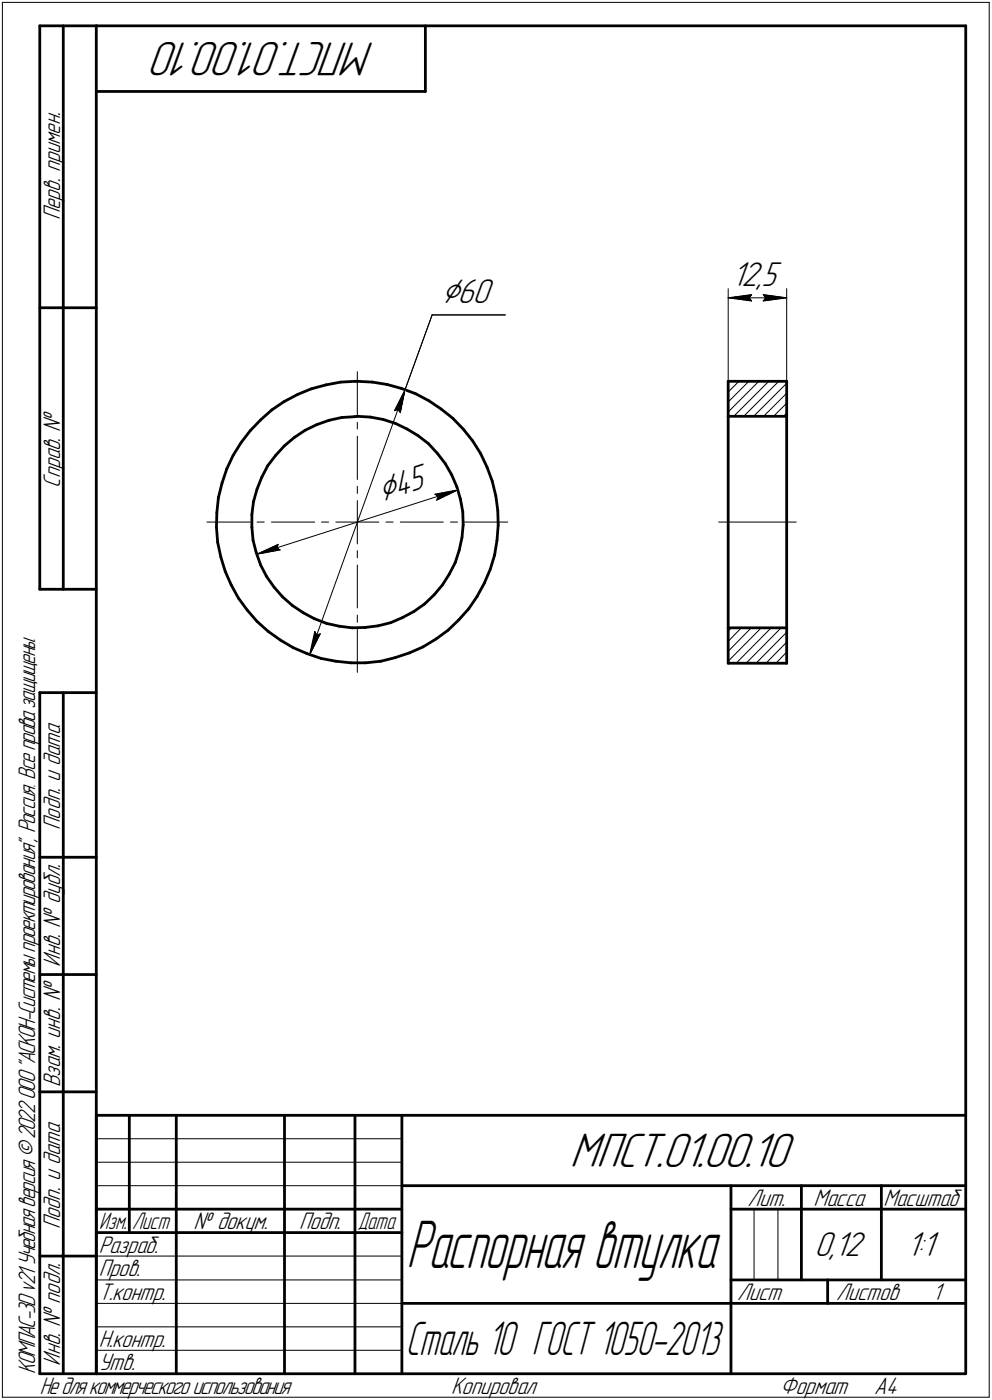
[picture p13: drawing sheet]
<svg xmlns="http://www.w3.org/2000/svg" width="211mm" height="298mm" viewBox="0 0 211 298" stroke-linecap="round" stroke-linejoin="round" font-family="sans-serif">
<defs><g id="words">
<text font-size="15.1" x="86.5" y="270.1">Распорная втулка</text>
<g font-size="10.9">
<text x="79.7" y="9" transform="rotate(-180 79.7 9)">МПСТ.01.00.10</text>
<text x="121.3" y="248.5">МПСТ.01.00.10</text>
</g>
<text font-size="10.6" x="86.4" y="288.5">Сталь 10 ГОСТ 1050-2013</text>
<g font-size="8.5">
<text x="93.9" y="64.5">Ç60</text>
<text x="81.2" y="106.8" transform="rotate(-18 81.2 106.8)">Ç45</text>
</g>
<g font-size="7.8">
<text x="155.7" y="60.9">12,5</text>
<text x="173.3" y="267.5">0,12</text>
<text x="192.9" y="267.5">1:1</text>
</g>
<g font-size="5.4">
<text x="12.8" y="46.9" transform="rotate(-90 12.8 46.9)">Перв. примен.</text>
<text x="12.8" y="103.8" transform="rotate(-90 12.8 103.8)">Справ. №</text>
<text x="12.8" y="176.7" transform="rotate(-90 12.8 176.7)">Подп. и дата</text>
<text x="12.8" y="205.8" transform="rotate(-90 12.8 205.8)">Инв. № дубл.</text>
<text x="12.8" y="231.6" transform="rotate(-90 12.8 231.6)">Взам. инв. №</text>
<text x="159.1" y="256.8">Лит.</text>
<text x="173.1" y="256.8">Масса</text>
<text x="188" y="256.8">Масштаб</text>
<text x="12.8" y="261.7" transform="rotate(-90 12.8 261.7)">Подп. и дата</text>
<text x="41.2" y="261.8">№ докум.</text>
<text x="63.6" y="261.8">Подп.</text>
<text x="21" y="266.8">Разраб.</text>
<text x="21" y="271.8">Пров.</text>
<text x="21" y="276.8">Т.контр.</text>
<text x="156.9" y="276.8">Лист</text>
<text x="177.9" y="276.8">Листов</text>
<text x="198.4" y="276.8">1</text>
<text x="21" y="286.8">Н.контр.</text>
<text x="7.5" y="292.5" transform="rotate(-90 7.5 292.5)">КОМПАС-3Dv21 Учебнаяверсия©2022ООО&quot;АСКОН-Системыпроектирования&quot;, Россия. Всеправазащищены.</text>
<text x="12.8" y="290.8" transform="rotate(-90 12.8 290.8)">Инв. № подл.</text>
<text x="21" y="291.8">Утв.</text>
<text x="8.5" y="296.7">Недлякоммерческогоиспользования</text>
<text x="96" y="296.8">Копировал</text>
<text x="166" y="296.8">Формат</text>
<text x="186" y="296.8">A4</text>
</g>
<g font-size="5.3">
<text x="21.1" y="261.8">Изм.</text>
<text x="28.1" y="261.8">Лист</text>
<text x="76.1" y="261.8">Дата</text>
</g>
</g></defs>
<g fill="none" stroke="#000" stroke-width=".59">
<path d="M8.5 5.5v120zM8.5 5.5h12zM13.5 5.5v120zM20.5 5.5v287zM20.5 5.5h185zM20.5 19.5h70zM90.5 5.5v14zM205.5 5.5v287zM8.5 65.5h12zM48.3 99.8l-1.1 3.1zM49.6 96.9l-1.3 2.9zM51.3 94.2l-1.7 2.7z"/>
<path d="M53.3 91.7l-2 2.5zM55.5 89.4l-2.2 2.3zM55.5 89.4l2.3-2.1zM57 99.1l-1.3 2.5zM57.8 87.3l2.7-1.8zM58.7 96.9l-1.7 2.2zM60.5 85.5l2.8-1.5zM60.5 94.9l-1.8 2zM60.5 94.9l2.2-1.8zM62.7 93.1l2.2-1.5zM63.3 84l2.9-1.2zM64.9 91.6l2.5-1.2z"/>
<path d="M66.2 82.8l3.1-.8zM67.4 90.4l2.6-.9zM69.3 82l3.2-.6zM70 89.5l2.7-.6zM72.5 81.4l3.1-.2zM72.7 88.9l2.7-.2zM75.4 88.7l.6-.1zM75.6 81.2h.4zM76 81.2l3.2 .2zM76 88.6l2.8 .2zM78.8 88.8l2.7 .5zM79.2 81.4l3.2 .5z"/>
<path d="M81.5 89.3l2.7 .9zM82.4 81.9l3 .8zM84.2 90.2l2.4 1.2zM85.4 82.7l3 1.1zM86.6 91.4l2.4 1.4zM88.4 83.8l2.9 1.5zM89 92.8l2.2 1.7zM91.2 94.5l1.8 2zM91.3 85.3l2.6 1.8zM93 96.5l1.7 2.2zM93.9 87.1l2.5 2zM94.7 98.7l1.4 2.4z"/>
<path d="M96.4 89.1l2.2 2.3zM98.6 91.4l2 2.5zM100.6 93.9l1.7 2.7zM102.3 96.6l1.3 2.9zM103.6 99.5l1.1 2.9zM154.9 81.2v7.4zM154.9 81.2h12.5zM154.9 88.6h12.5zM154.9 88.6v45.1zM167.4 81.2v7.4zM167.4 88.6v45.1zM46.1 112.3l.2 3.2z"/>
<path d="M46.1 109.1v3.2zM46.3 115.5l.7 3.1zM46.5 105.9l-.4 3.2zM47 118.6l.9 3.1zM47.2 102.9l-.7 3zM53.6 112.3l.2 2.8zM53.6 109.6v2.7zM53.8 115.1l.7 2.6zM53.9 106.8l-.3 2.8zM54.5 117.7l1 2.6zM54.7 104.1l-.8 2.7zM55.7 101.6l-1 2.5z"/>
<path d="M96.1 101.1l1.1 2.5zM96.9 119.8l-1.3 2.5zM97.2 103.6l.8 2.7zM97.7 117.2l-.8 2.6zM98 106.3l.5 2.7zM98.3 114.5l-.6 2.7zM98.5 109l.1 2.8zM98.6 111.8l-.3 2.7zM104.7 102.4l.8 3.2zM105.2 118.2l-.9 3zM105.5 105.6l.4 3.1zM105.7 115.1l-.5 3.1z"/>
<path d="M105.9 108.7l.1 3.1zM106 111.8l-.3 3.3zM8.5 125.5h12zM47.9 121.7l1.3 2.8zM49.2 124.5l1.5 2.8zM50.7 127.3l1.9 2.6zM52.6 129.9l2.1 2.4zM54.7 132.3l2.4 2.2zM55.5 120.3l1.2 2.5zM56.7 122.8l1.6 2.3zM57.1 134.5l2.6 1.8zM58.3 125.1l1.8 2z"/>
<path d="M59.7 136.3l2.7 1.6zM60.1 127.1l2.1 1.8zM62.2 128.9l2.3 1.6zM62.4 137.9l3 1.3zM64.5 130.5l2.4 1.2zM65.4 139.2l2.9 1zM66.9 131.7l2.6 1.1zM69.5 132.8l2.7 .5zM72.2 133.3l2.7 .4zM74.9 133.7l2.8-.1zM77.7 133.6l2.7-.3zM80.4 133.3l2.7-.7z"/>
<path d="M83.1 132.6l2.6-1.1zM85.7 131.5l2.4-1.3zM87.1 139l2.9-1.2zM88.1 130.2l2.2-1.6zM90 137.8l2.8-1.7zM90.3 128.6l2.1-1.9zM92.8 136.1l2.5-1.9zM94.1 124.5l-1.7 2.2zM95.3 134.2l2.3-2.2zM95.6 122.3l-1.5 2.2zM99.7 129.6l-2.1 2.4zM101.5 127l-1.8 2.6z"/>
<path d="M103 124.2l-1.5 2.8zM104.3 121.2l-1.3 3zM154.9 133.7h12.5zM154.9 133.7v7.5zM167.4 133.7v7.5zM8.5 147.5v145zM8.5 147.5h12zM13.5 147.5v145zM68.3 140.2l3.2 .6zM71.5 140.8l3.2 .3zM74.7 141.1h3.1zM77.8 141.1l3.2-.3z"/>
<path d="M81 140.8l3.1-.8zM84.1 140l3-1zM154.9 141.2h12.5zM8.5 182.5h12zM8.5 207.5h12zM8.5 232.5h12zM20.5 237.5h185zM20.5 237.5v55zM27.5 237.5v25zM37.5 237.5v55zM60.5 237.5v55zM75.5 237.5v55z"/>
<path d="M85.5 237.5v55zM20.5 257.5h65zM85.5 252.5h120zM155.5 252.5v40zM155.5 257.5h15zM170.5 252.5v20zM170.5 257.5h35zM187.5 252.5v20zM8.5 267.5h12zM20.5 262.5h65zM85.5 277.5h70zM155.5 277.5h50z"/>
<path d="M155.5 272.5h50zM176.1 272.5v5zM8.5 292.5h12zM20.5 292.5h185z"/>
</g>
<g fill="none" stroke="#000" stroke-width=".21">
<path d="M.5 .5v297zM.5 .5h210zM210.5 .5v297zM76 79.2v9.2zM91.9 67.1l-5.7 15.9zM91.9 67.1h15.6zM154.9 61.5v27.1zM154.9 63.4l5-.7zM154.9 63.4l5 .7zM154.9 63.4h12.5zM159.4 63.4l.5 .7zM159.9 62.7l-.5 .7z"/>
<path d="M162.4 64.1l5-.7zM162.4 62.7l.5 .7zM162.4 62.7l5 .7zM162.9 63.4l-.5 .7zM167.4 61.5v27.1zM76 89.9v1.5zM76 92.9v9.2zM83.9 87.5l.8-.3zM84.7 87.2l.5 .7zM86.2 83l-1 4.9zM86.2 83l-2.3 4.5zM86.2 83l-20.3 56.4z"/>
<path d="M154.9 87.7l6.6-6.5zM154.9 83.5l2.3-2.3zM154.9 81.4l.2-.2zM156.1 88.6l7.5-7.4zM159.3 81.2l-4.4 4.4zM160.4 88.6l7-7zM162.5 88.6l4.9-4.9zM165.7 81.2l-7.5 7.4zM166.7 88.6l.7-.6zM167.4 85.9l-2.8 2.7zM44 111.2h9.3zM54.6 118l4.6-2.1z"/>
<path d="M54.6 118l5-.9zM54.6 118l42.9-13.7zM54.7 111.2h1.5zM57.7 111.2h9.3zM58.9 116.7l.7 .4zM59.2 115.9l-.3 .8zM68.4 111.2h1.5zM71.5 111.2h4.5zM76 111.2h4.6zM76 117.3v1.5zM76 111.2v4.6zM76 103.5v1.6z"/>
<path d="M76 106.6v4.6zM82.1 111.2h1.6zM85.2 111.2h9.1zM92.5 105.2l.7 .5zM92.5 105.2l5-.9zM92.9 106.5l4.6-2.2zM93.2 105.7l-.3 .8zM95.8 111.2h1.6zM98.8 111.2h9.2zM152.9 111.2h16.5zM67 134.5l-1.1 4.9zM67 134.5l.4 .7z"/>
<path d="M67.4 135.2l.8-.2zM68.2 135l-2.3 4.4zM76 134v9.2zM76 131v1.5zM76 120.3v9.2zM154.9 134.4l.7-.7zM157.7 133.7l-2.8 2.9zM159.9 133.7l-5 5zM162 133.7l-7.1 7.1zM164.1 133.7l-7.5 7.5zM166.2 133.7l-7.5 7.5zM167.4 138.9l-2.3 2.3z"/>
<path d="M167.4 136.7l-4.4 4.5zM167.4 134.6l-6.5 6.6zM167.4 141l-.2 .2zM20.5 247.5h65zM20.5 252.5h65zM20.5 242.5h65zM160.4 257.5v15zM165.5 257.5v15zM20.5 267.5h65zM20.5 272.5h65zM20.5 277.5h65zM.5 297.5h210z"/>
<path d="M20.5 282.5h65zM20.5 287.5h65z"/>
</g>
<g fill="#fff" stroke="#fff" stroke-width=".21">
<path d="M59.3 115.2h.2zM59.1 115.3h.4zM58.9 115.4h.7zM58.8 115.5h.8zM58.6 115.6h1zM58.4 115.7h1.3zM58.3 115.7h1.4zM58.1 115.8h1.6zM57.9 115.9h1.9zM57.7 116h2.1zM57.5 116.1h2.3zM57.3 116.2h2.6zM57.1 116.2h2.8zM57 116.3h2.9zM56.8 116.4h3.1zM56.6 116.5h3.3zM56.5 116.6h3.4zM56.3 116.7h3.7zM56 116.8h4zM56 116.8h4zM55.9 116.9h4.1zM55.8 117h4.3zM55.7 117.1h4.4zM55.6 117.2h4.5zM55.5 117.3h4.7zM55.5 117.3h4.7zM55.3 117.4h4.9zM55.2 117.5h5zM55.1 117.6h4.7zM55 117.7h4.4zM54.9 117.8h3.9zM54.9 117.9h3.5zM54.8 117.9h3.2zM54.6 118h2.9zM55.6 118.1h1.5z"/>
<path d="M95.1 104.3h2.4zM94.6 104.4h2.8zM94.1 104.5h3.2zM93.5 104.6h3.7zM93 104.6h4.1zM92.5 104.7h4.5zM91.9 104.8h5zM91.9 104.9h5zM91.9 105h4.8zM91.9 105.1h4.7zM92 105.2h4.5zM92 105.2h4.4zM92 105.3h4.4zM92 105.4h4.3zM92.1 105.5h4.1zM92.1 105.6h3.9zM92.1 105.7h3.7zM92.2 105.7h3.5zM92.2 105.8h3.3zM92.2 105.9h3.1zM92.2 106h3zM92.3 106.1h2.7zM92.3 106.2h2.5zM92.4 106.3h2.3zM92.4 106.3h2.1zM92.4 106.4h1.8zM92.5 106.5h1.6zM92.5 106.6h1.4zM92.5 106.7h1.2zM92.5 106.8h1.1zM92.5 106.8h.9zM92.5 106.9h.7zM92.6 107h.4zM92.6 107.1h.3z"/>
<path d="M89.9 98h.4zM89.7 98.1h.6zM89.4 98.2h.9zM89.2 98.3h1.1zM88.9 98.4h1.4zM88.6 98.5h1.7zM88.4 98.6h2zM88.1 98.6h2.3zM87.9 98.7h2.5zM87.6 98.8h2.9zM87.4 98.9h3.1zM87.1 99h3.4zM86.9 99.1h3.7zM86.5 99.1h4.1zM86.3 99.2h4.3zM86 99.3h4.7zM85.8 99.4h4.9zM85.5 99.5h5.2zM85.3 99.6h5.5zM85 99.7h5.8zM84.8 99.7h6zM84.5 99.8h6.3zM84.2 99.9h6.6zM84 100h6.8zM83.7 100.1h7.1zM83.5 100.2h7.4zM83.2 100.2h7.7zM82.9 100.3h8zM82.6 100.4h8.4zM82.4 100.5h8.6zM82.1 100.6h8.9zM81.9 100.7h9.2zM81.6 100.8h9.5zM81.4 100.8h9.7zM81.1 100.9h10.1zM80.9 101h10.3zM80.6 101.1h10.6zM80.3 101.2h11zM80.1 101.3h11.2zM79.8 101.3h11.5zM79.5 101.4h11.8zM79.6 101.5h11.8zM79.6 101.6h11.8zM79.6 101.7h11.8zM79.7 101.8h11.7zM79.7 101.9h11.7zM79.7 101.9h11.7zM79.8 102h11.7zM79.8 102.1h11.7zM79.8 102.2h11.7zM79.8 102.3h11.8zM79.8 102.4h11.8zM79.8 102.4h11.8zM79.9 102.5h11.8zM79.9 102.6h11.8zM79.9 102.7h11.8zM80 102.8h11.8zM80 102.9h11.8zM80 103h11.8zM80.1 103h11.8zM80.1 103.1h11.8zM80.1 103.2h11.8zM80.2 103.3h11.7zM80.2 103.4h11.7zM80.2 103.5h11.7zM80.3 103.5h11.6zM80.3 103.6h11.7zM80.3 103.7h11.7zM80.3 103.8h11.7zM80.3 103.9h11.8zM80.3 104h11.8zM80.3 104.1h11.8zM80.4 104.1h11.8zM80.4 104.2h11.8zM80.4 104.3h11.8zM80.5 104.4h11.8zM80.5 104.5h11.8zM80.5 104.6h11.8zM80.6 104.6h11.8zM80.6 104.7h11.8zM80.6 104.8h11.8zM80.7 104.9h11.7zM80.7 105h11.4zM80.7 105.1h11.2zM80.8 105.2h10.8zM80.8 105.2h10.6zM80.8 105.3h10.3zM80.9 105.4h9.9zM80.9 105.5h9.6zM80.9 105.6h9.4zM80.9 105.7h9.1zM80.9 105.7h8.8zM80.9 105.8h8.6zM81 105.9h8.2zM81 106h8zM81 106.1h7.6zM81 106.2h7.4zM81.1 106.3h7zM81.1 106.3h6.8zM81.1 106.4h6.5zM81.2 106.5h6.2zM81.2 106.6h5.8zM81.2 106.7h5.6zM81.3 106.8h5.2zM81.3 106.8h5zM81.3 106.9h4.7zM81.4 107h4.4zM81.4 107.1h4.1zM81.4 107.2h3.8zM81.4 107.3h3.5zM81.4 107.4h3.3zM81.4 107.4h3zM81.5 107.5h2.7zM81.5 107.6h2.4zM81.5 107.7h2.2zM81.6 107.8h1.7zM81.6 107.9h1.5zM81.6 107.9h1.2zM81.7 108h.8zM81.7 108.1h.6zM81.7 108.2h.3z"/>
<path d="M66.5 133.9h.4zM66.5 134h.6zM66.5 134.1h1zM66.5 134.2h1.2zM66.5 134.3h1.5zM66.5 134.4h1.7zM66.5 134.5h2zM66.5 134.5h2.2zM66.5 134.6h2.4zM66.4 134.7h2.5zM66.4 134.8h2.4zM66.4 134.9h2.4zM66.4 135h2.3zM66.4 135h2.3zM66.3 135.1h2.4zM66.3 135.2h2.4zM66.3 135.3h2.3zM66.3 135.4h2.3zM66.3 135.5h2.2zM66.2 135.6h2.3zM66.2 135.6h2.2zM66.2 135.7h2.2zM66.2 135.8h2.1zM66.1 135.9h2.2zM66.1 136h2.1zM66.1 136.1h2.1zM66.1 136.1h2.1zM66.1 136.2h2.1zM66 136.3h2.1zM66 136.4h2zM66 136.5h2zM66 136.6h1.9zM66 136.7h1.9zM66 136.7h1.8zM66 136.8h1.8zM66 136.9h1.7zM66 137h1.7zM66 137.1h1.6zM65.9 137.2h1.7zM65.9 137.2h1.7zM65.9 137.3h1.7zM65.9 137.4h1.6zM65.8 137.5h1.7zM65.9 137.6h1.5zM65.9 137.7h1.5zM65.9 137.8h1.4zM65.9 137.8h1.4zM65.9 137.9h1.3zM65.9 138h1.2zM65.9 138.1h1.2zM65.9 138.2h1.2zM65.9 138.3h1.1zM65.9 138.3h1zM65.9 138.4h.9zM65.9 138.5h.8zM65.9 138.6h.7zM65.9 138.7h.6zM65.9 138.8h.6zM65.9 138.9h.6zM65.9 138.9h.5zM65.9 139h.4zM65.9 139.1h.3zM65.9 139.2h.2zM65.9 139.3h.1z"/>
<path d="M86.1 83.1h.2zM86 83.2h.3zM85.9 83.3h.4zM85.9 83.4h.4zM85.8 83.5h.5zM85.7 83.6h.6zM85.6 83.7h.7zM85.6 83.7h.7zM85.5 83.8h.8zM85.4 83.9h.9zM85.3 84h1zM85.3 84.1h1zM85.2 84.2h1.1zM85.1 84.2h1.2zM85 84.3h1.3zM84.9 84.4h1.4zM84.9 84.5h1.4zM84.8 84.6h1.5zM84.8 84.7h1.5zM84.8 84.8h1.5zM84.8 84.8h1.5zM84.7 84.9h1.6zM84.7 85h1.6zM84.6 85.1h1.7zM84.6 85.2h1.7zM84.5 85.3h1.8zM84.5 85.3h1.7zM84.4 85.4h1.8zM84.4 85.5h1.8zM84.3 85.6h1.9zM84.3 85.7h1.9zM84.2 85.8h1.9zM84.2 85.9h1.9zM84.2 85.9h1.9zM84.2 86h1.9zM84.1 86.1h2zM84.1 86.2h1.9zM84 86.3h2zM84 86.4h2zM83.9 86.4h2.1zM83.9 86.5h2.1zM83.8 86.6h2.1zM83.8 86.7h2.1zM83.7 86.8h2.2zM83.7 86.9h2.2zM83.7 87h2.2zM83.7 87h2.2zM83.6 87.1h2.3zM83.6 87.2h2.3zM83.5 87.3h2.4zM83.5 87.4h2.3zM83.4 87.5h2.4zM83.4 87.5h2.4zM83.3 87.6h2.5zM83.2 87.7h2.6zM83.5 87.8h2.2zM83.7 87.9h2zM83.9 88h1.8zM84.2 88.1h1.5zM84.3 88.1h1.4zM84.6 88.2h1zM84.8 88.3h.8zM85.1 88.4h.5zM85.3 88.5h.3z"/>
<path d="M93.9 58.8h11.7zM93.9 58.9h11.7zM93.9 59h11.7zM93.9 59.1h11.7zM93.9 59.2h11.7zM93.9 59.3h11.7zM93.9 59.4h11.7zM93.9 59.4h11.7zM93.9 59.5h11.7zM93.9 59.6h11.7zM93.9 59.7h11.7zM93.9 59.8h11.7zM93.9 59.9h11.7zM93.9 59.9h11.7zM93.9 60h11.7zM93.9 60.1h11.7zM93.9 60.2h11.7zM93.9 60.3h11.7zM93.9 60.4h11.7zM93.9 60.5h11.7zM93.9 60.5h11.7zM93.9 60.6h11.7zM93.9 60.7h11.7zM93.9 60.8h11.7zM93.9 60.9h11.7zM93.9 61h11.7zM93.9 61h11.7zM93.9 61.1h11.7zM93.9 61.2h11.7zM93.9 61.3h11.7zM93.9 61.4h11.7zM93.9 61.5h11.7zM93.9 61.6h11.7zM93.9 61.6h11.7zM93.9 61.7h11.7zM93.9 61.8h11.7zM93.9 61.9h11.7zM93.9 62h11.7zM93.9 62.1h11.7zM93.9 62.1h11.7zM93.9 62.2h11.7zM93.9 62.3h11.7zM93.9 62.4h11.7zM93.9 62.5h11.7zM93.9 62.6h11.7zM93.9 62.7h11.7zM93.9 62.7h11.7zM93.9 62.8h11.7zM93.9 62.9h11.7zM93.9 63h11.7zM93.9 63.1h11.7zM93.9 63.2h11.7zM93.9 63.2h11.7zM93.9 63.3h11.7zM93.9 63.4h11.7zM93.9 63.5h11.7zM93.9 63.6h11.7zM93.9 63.7h11.7zM93.9 63.8h11.7zM93.9 63.8h11.7zM93.9 63.9h11.7zM93.9 64h11.7zM93.9 64.1h11.7zM93.9 64.2h11.7zM93.9 64.3h11.7zM93.9 64.3h11.7zM93.9 64.4h11.7zM93.9 64.5h11.7zM93.9 64.6h11.7zM93.9 64.7h11.7zM93.9 64.8h11.7zM93.9 64.9h11.7zM93.9 64.9h11.7zM93.9 65h11.7zM93.9 65.1h11.7zM93.9 65.2h11.7zM93.9 65.3h11.7zM93.9 65.4h11.7zM93.9 65.4h11.7zM93.9 65.5h11.7zM93.9 65.6h11.7zM93.9 65.7h11.7zM93.9 65.8h11.7zM93.9 65.9h11.7zM93.9 66h11.7zM93.9 66h11.7z"/>
<path d="M155.7 55.3h10.9zM155.7 55.4h10.9zM155.7 55.5h10.9zM155.7 55.5h10.9zM155.7 55.6h10.9zM155.7 55.7h10.9zM155.7 55.8h10.9zM155.7 55.9h10.9zM155.7 56h10.9zM155.7 56h10.9zM155.7 56.1h10.9zM155.7 56.2h10.9zM155.7 56.3h10.9zM155.7 56.4h10.9zM155.7 56.5h10.9zM155.7 56.6h10.9zM155.7 56.6h10.9zM155.7 56.7h10.9zM155.7 56.8h10.9zM155.7 56.9h10.9zM155.7 57h10.9zM155.7 57.1h10.9zM155.7 57.1h10.9zM155.7 57.2h10.9zM155.7 57.3h10.9zM155.7 57.4h10.9zM155.7 57.5h10.9zM155.7 57.6h10.9zM155.7 57.7h10.9zM155.7 57.7h10.9zM155.7 57.8h10.9zM155.7 57.9h10.9zM155.7 58h10.9zM155.7 58.1h10.9zM155.7 58.2h10.9zM155.7 58.3h10.9zM155.7 58.3h10.9zM155.7 58.4h10.9zM155.7 58.5h10.9zM155.7 58.6h10.9zM155.7 58.7h10.9zM155.7 58.8h10.9zM155.7 58.8h10.9zM155.7 58.9h10.9zM155.7 59h10.9zM155.7 59.1h10.9zM155.7 59.2h10.9zM155.7 59.3h10.9zM155.7 59.4h10.9zM155.7 59.4h10.9zM155.7 59.5h10.9zM155.7 59.6h10.9zM155.7 59.7h10.9zM155.7 59.8h10.9zM155.7 59.9h10.9zM155.7 59.9h10.9zM155.7 60h10.9zM155.7 60.1h10.9zM155.7 60.2h10.9zM155.7 60.3h10.9zM155.7 60.4h10.9zM155.7 60.5h10.9zM155.7 60.5h10.9zM155.7 60.6h10.9zM155.7 60.7h10.9zM155.7 60.8h10.9zM155.7 60.9h10.9zM155.7 61h10.9zM155.7 61h10.9zM155.7 61.1h10.9zM155.7 61.2h10.9zM155.7 61.3h10.9zM155.7 61.4h10.9zM155.7 61.5h10.9zM155.7 61.6h10.9zM155.7 61.6h10.9zM155.7 61.7h10.9zM155.7 61.8h10.9zM155.7 61.9h10.9zM155.7 62h10.9zM155.7 62.1h10.9zM155.7 62.1h10.9zM155.7 62.2h10.9zM155.7 62.3h10.9z"/>
<path d="M159.9 62.3h.5zM159.3 62.4h1.1zM158.6 62.5h1.8zM158 62.6h2.4zM157.4 62.7h3zM156.7 62.7h3.7zM156.5 62.8h3.9zM156.3 62.9h4.1zM156.1 63h4.3zM155.9 63.1h4.5zM155.6 63.2h4.8zM155.4 63.2h5zM155.2 63.3h5.2zM154.9 63.4h5.5zM155.2 63.5h5.2zM155.4 63.6h5zM155.5 63.7h4.9zM155.8 63.8h4.6zM156 63.8h4.4zM156.1 63.9h4.3zM156.4 64h4zM156.5 64.1h3.9zM156.7 64.2h3.7zM157.4 64.3h3zM158 64.3h2.4zM158.6 64.4h1.8zM159.3 64.5h1.1zM159.9 64.6h.5z"/>
<path d="M161.9 62.3h.7zM161.9 62.4h1.3zM161.9 62.5h1.8zM161.9 62.6h2.5zM161.9 62.7h3.1zM161.9 62.7h3.7zM161.9 62.8h4zM161.9 62.9h4.2zM161.9 63h4.4zM161.9 63.1h4.6zM161.9 63.2h4.9zM161.9 63.2h5.1zM161.9 63.3h5.3zM161.9 63.4h5.5zM161.9 63.5h5.3zM161.9 63.6h5.1zM161.9 63.7h4.9zM161.9 63.8h4.7zM161.9 63.8h4.6zM161.9 63.9h4.3zM161.9 64h4.1zM161.9 64.1h4zM161.9 64.2h3.7zM161.9 64.3h3.1zM161.9 64.3h2.5zM161.9 64.4h1.8zM161.9 64.5h1.3zM161.9 64.6h.7z"/>
</g>
<g fill="#000" stroke="#000" stroke-width=".21">
<path d="M154.9 63.4h4.5zM155.6 63.5h3.9zM156.2 63.6h3.4zM156.9 63.7h2.8zM157.5 63.8h2.2zM158.1 63.8h1.7zM158.7 63.9h1.2zM159.3 64h.6z"/>
<path d="M159.3 62.8h.6zM158.7 62.9h1.2zM158.1 63h1.7zM157.5 63.1h2.2zM156.9 63.2h2.8zM156.2 63.2h3.4zM155.6 63.3h3.9z"/>
<path d="M162.5 62.8h.6zM162.6 62.9h1.1zM162.6 63h1.7zM162.6 63.1h2.3zM162.7 63.2h2.8zM162.8 63.2h3.4zM162.9 63.3h3.9z"/>
<path d="M162.9 63.4h4.5zM162.9 63.5h3.9zM162.8 63.6h3.4zM162.7 63.7h2.8zM162.6 63.8h2.3zM162.6 63.8h1.7zM162.6 63.9h1.1zM162.5 64h.6z"/>
<path d="M85.9 83.7h.2zM85.9 84h.1zM85.9 84.1h.1zM85.8 84.2h.2zM85.8 84.2h.1zM85.8 84.3h.1zM85.7 84.4h.2zM85.7 84.5h.2zM85.7 84.6h.2zM85.6 84.7h.3zM85.6 84.8h.3zM85.6 84.8h.3zM85.5 84.9h.4zM85.5 85h.4zM85.4 85.1h.4zM85.4 85.2h.4zM85.4 85.3h.4zM85.3 85.3h.5zM85.3 85.4h.4zM85.3 85.5h.4zM85.3 85.6h.4zM85.3 85.7h.4zM85.3 85.8h.4zM85.2 85.9h.4zM85.2 85.9h.4zM85.2 86h.4zM85.1 86.1h.5zM85.1 86.2h.5zM85 86.3h.5zM85 86.4h.5zM85 86.4h.5zM84.9 86.5h.6zM84.9 86.6h.6zM84.9 86.7h.5zM84.8 86.8h.6zM84.8 86.9h.6zM84.8 87h.6zM84.8 87h.6zM84.8 87.1h.5zM84.7 87.2h.6zM84.8 87.3h.5zM84.8 87.4h.5zM84.9 87.5h.4zM84.9 87.5h.4zM85 87.6h.3zM85.1 87.7h.2z"/>
<path d="M85.9 83.7h.1zM85.8 83.8h.1zM85.8 83.9h.1zM85.7 84h.2zM85.7 84.1h.2zM85.6 84.2h.2zM85.6 84.2h.2zM85.5 84.3h.3zM85.5 84.4h.2zM85.4 84.5h.3zM85.4 84.6h.3zM85.3 84.7h.3zM85.3 84.8h.3zM85.3 84.8h.3zM85.3 84.9h.2zM85.2 85h.3zM85.2 85.1h.2zM85.1 85.2h.3zM85.1 85.3h.3zM85 85.3h.3zM85 85.4h.3zM84.9 85.5h.4zM84.9 85.6h.4zM84.8 85.7h.5zM84.8 85.8h.5zM84.8 85.9h.4zM84.8 85.9h.4zM84.7 86h.5zM84.7 86.1h.4zM84.6 86.2h.5zM84.6 86.3h.4zM84.5 86.4h.5zM84.5 86.4h.5zM84.4 86.5h.5zM84.4 86.6h.5zM84.3 86.7h.6zM84.3 86.8h.5zM84.2 86.9h.6zM84.2 87h.6zM84.2 87h.6zM84.2 87.1h.6zM84.1 87.2h.6zM84.1 87.3h.3zM84 87.4h.2z"/>
<path d="M58.7 116.8h.4zM58.4 116.8h.9zM58.2 116.9h1.2zM57.9 117h1.6zM57.7 117.1h1.9zM57.3 117.2h1.9zM57.1 117.3h1.7zM56.8 117.3h1.5zM56.6 117.4h1.2zM56.3 117.5h1.1zM56 117.6h.9zM55.7 117.7h.8zM55.5 117.8h.5zM55.2 117.9h.3zM54.9 117.9h.2z"/>
<path d="M59 116h.2zM58.8 116.1h.4zM58.7 116.2h.4zM58.5 116.2h.6zM58.3 116.3h.8zM58.2 116.4h.8zM57.9 116.5h1.1zM57.7 116.6h1.3zM57.6 116.7h1.3zM57.4 116.8h1.3zM57.2 116.8h1.2zM57.1 116.9h1.1zM56.8 117h1.1zM56.6 117.1h1.1zM56.5 117.2h.8zM56.3 117.3h.8zM56.1 117.3h.7zM56 117.4h.6zM55.7 117.5h.6zM55.5 117.6h.5zM55.4 117.7h.3zM55.2 117.8h.3zM55 117.9h.2z"/>
<path d="M96.8 104.6h.1zM96.5 104.6h.3zM96.3 104.7h.3zM96 104.8h.4zM95.8 104.9h.5zM95.5 105h.6zM95.2 105.1h.7zM95 105.2h.8zM94.7 105.2h.9zM94.5 105.3h.9zM94.2 105.4h1zM94 105.5h1zM93.7 105.6h1.1zM93.5 105.7h1.2zM93.2 105.7h1.3zM93.2 105.8h1.1zM93.2 105.9h.9zM93.1 106h.9zM93.1 106.1h.7zM93 106.2h.6zM93 106.3h.5zM93 106.3h.3zM93 106.4h.1z"/>
<path d="M97 104.4h.3zM96.6 104.5h.4zM96.2 104.6h.6zM95.7 104.6h.8zM95.2 104.7h1.1zM94.8 104.8h1.2zM94.4 104.9h1.4zM93.9 105h1.6zM93.5 105.1h1.7zM93 105.2h2zM92.5 105.2h2.2zM92.7 105.3h1.8zM92.8 105.4h1.4zM92.9 105.5h1.1zM93 105.6h.7zM93.1 105.7h.4z"/>
<path d="M67 134.6h.1zM67 134.7h.1zM67 134.8h.2zM66.9 134.9h.3zM66.9 135h.4zM66.9 135h.4zM66.9 135.1h.5zM66.9 135.2h.5zM66.8 135.3h.6zM66.8 135.4h.6zM66.8 135.5h.5zM66.8 135.6h.5zM66.7 135.6h.6zM66.7 135.7h.5zM66.7 135.8h.5zM66.7 135.9h.5zM66.7 136h.4zM66.6 136.1h.5zM66.6 136.1h.5zM66.6 136.2h.5zM66.6 136.3h.5zM66.5 136.4h.5zM66.5 136.5h.5zM66.5 136.6h.5zM66.5 136.7h.4zM66.5 136.7h.4zM66.5 136.8h.4zM66.5 136.9h.3zM66.5 137h.3zM66.5 137.1h.3zM66.4 137.2h.3zM66.4 137.2h.3zM66.4 137.3h.2zM66.4 137.4h.2zM66.4 137.5h.2zM66.3 137.6h.2zM66.3 137.7h.2zM66.3 137.8h.2zM66.3 137.8h.2zM66.2 137.9h.3zM66.2 138h.3zM66.2 138.1h.2zM66.2 138.2h.2zM66.2 138.3h.2zM66.1 138.3h.2zM66.1 138.4h.2zM66 138.7h.2z"/>
<path d="M67.9 135h.3zM67.6 135.1h.5zM67.4 135.2h.7zM67.4 135.3h.6zM67.4 135.4h.6zM67.3 135.5h.6zM67.3 135.6h.6zM67.3 135.6h.5zM67.2 135.7h.6zM67.2 135.8h.5zM67.2 135.9h.5zM67.1 136h.5zM67.1 136.1h.5zM67.1 136.1h.5zM67.1 136.2h.5zM67.1 136.3h.4zM67 136.4h.5zM67 136.5h.4zM67 136.6h.4zM66.9 136.7h.4zM66.9 136.7h.4zM66.9 136.8h.3zM66.8 136.9h.4zM66.8 137h.3zM66.8 137.1h.3zM66.7 137.2h.4zM66.7 137.2h.4zM66.6 137.3h.4zM66.6 137.4h.4zM66.6 137.5h.3zM66.5 137.6h.4zM66.5 137.7h.3zM66.5 137.8h.3zM66.5 137.8h.2zM66.5 137.9h.2zM66.5 138h.1zM66.4 138.1h.2zM66.4 138.2h.1zM66.4 138.3h.1zM66.3 138.3h.2zM66.3 138.4h.2zM66.2 138.5h.2zM66.2 138.6h.2zM66.1 138.8h.2z"/>
</g>
<use href="#words"/>
</svg>
